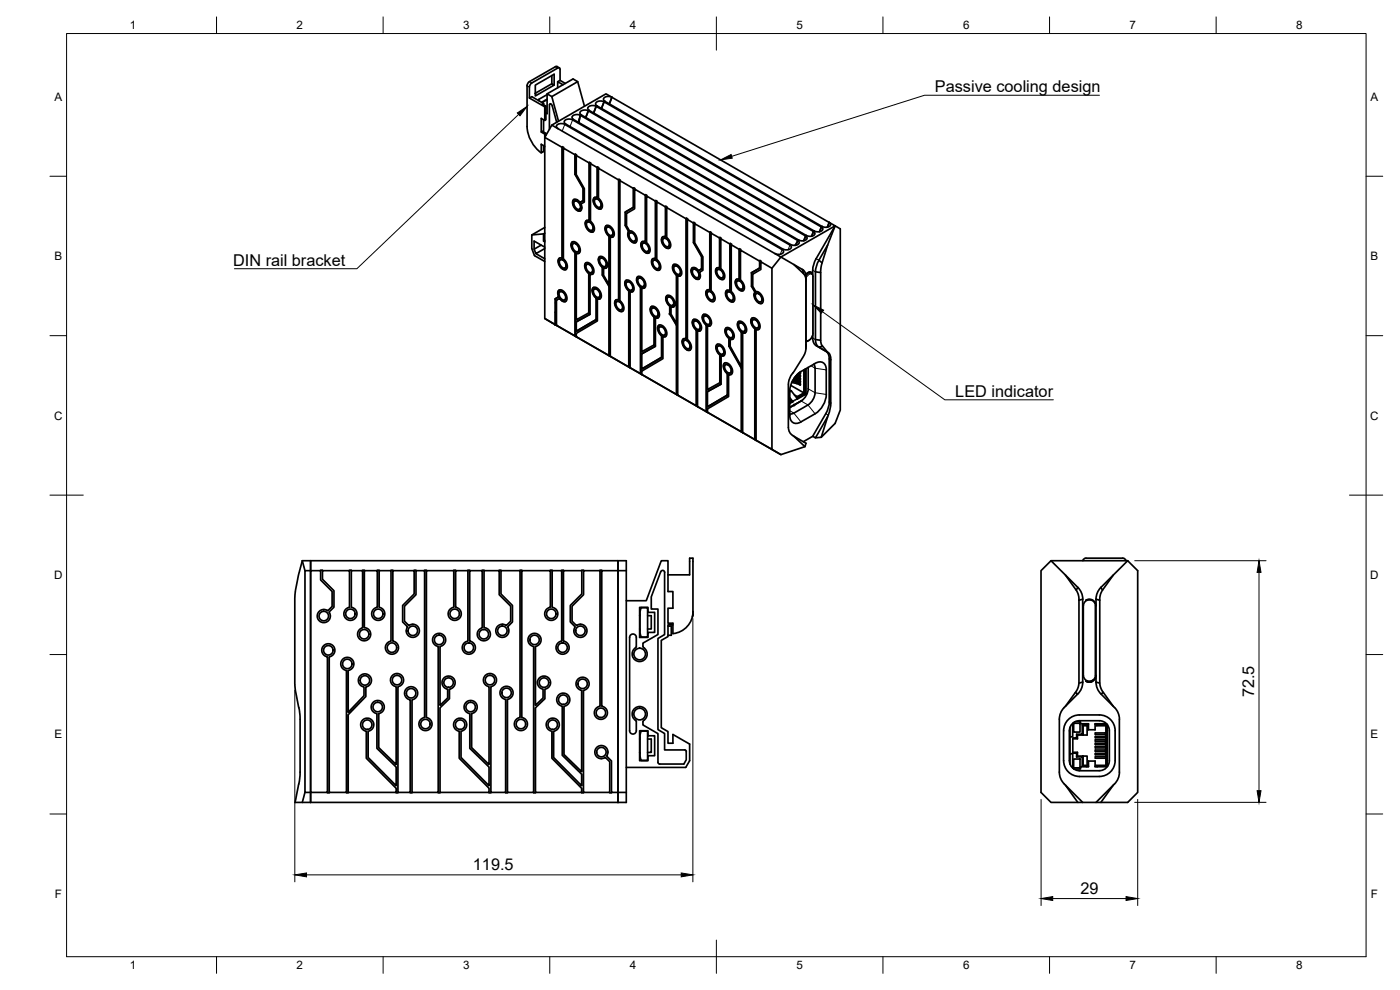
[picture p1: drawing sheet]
<svg xmlns="http://www.w3.org/2000/svg" width="420mm" height="297mm" viewBox="0 0 420 297" stroke-linecap="round" stroke-linejoin="round" font-family="sans-serif">
<defs><g id="words">
<g font-size="4.9">
<text x="280.6" y="27.6">Passive cooling design</text>
<text x="70" y="79.9">DIN rail bracket</text>
<text x="286.7" y="119.3">LED indicator</text>
<text x="376.4" y="209.3" transform="rotate(-90 376.4 209.3)">72.5</text>
<text x="141.9" y="261">119.5</text>
<text x="324.3" y="268.1">29</text>
</g>
<g font-size="3.5">
<text x="39" y="8.8">1</text>
<text x="89" y="8.8">2</text>
<text x="139" y="8.8">3</text>
<text x="189" y="8.8">4</text>
<text x="239" y="8.8">5</text>
<text x="289" y="8.8">6</text>
<text x="339" y="8.8">7</text>
<text x="389" y="8.8">8</text>
<text x="16.3" y="30.2">A</text>
<text x="411.3" y="30.2">A</text>
<text x="16.3" y="78">B</text>
<text x="411.3" y="78">B</text>
<text x="16.2" y="125.9">C</text>
<text x="411.2" y="125.9">C</text>
<text x="16.2" y="173.7">D</text>
<text x="411.2" y="173.7">D</text>
<text x="16.3" y="221.6">E</text>
<text x="411.3" y="221.6">E</text>
<text x="16.4" y="269.4">F</text>
<text x="411.4" y="269.4">F</text>
<text x="39" y="290.8">1</text>
<text x="89" y="290.8">2</text>
<text x="139" y="290.8">3</text>
<text x="189" y="290.8">4</text>
<text x="239" y="290.8">5</text>
<text x="289" y="290.8">6</text>
<text x="339" y="290.8">7</text>
<text x="389" y="290.8">8</text>
</g>
</g></defs>
<!-- layer: Visible -->
<g fill="none" stroke="#000" stroke-width=".51">
<path d="M158.9 24.5l-.5 .5-.2 .7v12.3a10.5 10.5 0 0 0 4.2 7.9M163.1 31l-.3 .2 1 .6-.3 .3-4.6-2.7 .7-.4 3.5 2v.4M163.1 35.9v3.7M163.5 32.1v4M163.8 31.8v4.1l-.3 .2-1.1-.6v4.1l.4-.2 1 .6-.3 .2M164.2 28.2l1.4 .8 7.8-4.5-1.4-.8-7.8 4.5v5.9l-.4-.2M164.2 29.7l-1.7 1M164.2 28.4l-2.5 1.4v.4M165.6 29l2 7.4M165.6 22.7v2.4M166.3 25.5v-3.2l-5.6 3.2v3.3l5.6-3.3-.7-.4-4.9 2.9M166.7 20l-7.8 4.5"/>
<path d="M166.7 20h.5l.7 .4M167.1 36.7l-1.4-5-.2-.4-.4-.2-.2 .3v7.4M167.4 38.6l-1.8-1.1-2.1 3.7v-1l-1.1-.6M167.4 24.5l.7-.4 1.6 .9M167.4 38.6l65.2 37.5M167.4 38.5l-.4-.4a1.64 1.64 0 0 1 2.5-.8l65.2 37.6 .4 .4a1.64 1.64 0 0 1-2.5 .8M168.1 20.8v3.3M168.1 20.8l-.2-.4h-.5l-8.1 4.7-.4 1v3.3M169 25.4l-1.6-.9v1.8M171.9 36l65.2 37.5 .4 .5a1.64 1.64 0 0 1-2.5 .7M171.9 36a1.64 1.64 0 0 0-2.6 .7l.4 .5 65.2 37.5M172.1 35.8l65.2 37.6a1.64 1.64 0 0 0 2.5-.8l-.4-.4"/>
<path d="M173.4 24.5l2 7.4M174.2 34.6l.3-.1 65.2 37.5-.3 .2M174.2 34.6l65.2 37.6M174.2 34.6a1.64 1.64 0 0 0-2.5 .7l.4 .5M174.2 34.6l-.4 2.2M176.6 33.3l65.2 37.5M176.6 33.3a1.64 1.64 0 0 0-2.6 .7l.5 .5M176.8 33.1l-.2 .2-.8 1.9 .8-1.9M176.8 33.1l-.2 .2M176.8 33.1l65.2 37.6M178.9 31.9l65.2 37.6M178.9 31.9a1.64 1.64 0 0 0-2.5 .7l.4 .5"/>
<path d="M179.2 31.8l-1 2.1 .7-2M179.2 31.8l-.3 .1M179.2 31.8l65.2 37.5M181.3 30.5a1.64 1.64 0 0 0-2.6 .8l.5 .5M181.3 30.6l65.2 37.5M181.5 30.4l-1 2.1 .8-1.9M181.5 30.4l-.2 .2M181.5 30.4l65.2 37.6M183.6 29.2l-1.7-1-16.3 9.3M183.6 29.2l-.7 2M183.6 29.2l65.3 37.5M183.6 29.2a1.64 1.64 0 0 0-2.5 .7l.4 .5"/>
<path d="M163.1 43.7v1.8l-.7 .4v-2.6l1.1 .6M163.8 40v.6M168.7 44.2l.1-.2 .4 .2-.1 .2M168.8 44l-.1 33.5M172.3 59.8l-.3 .5-.1 .6 .5 1.3 .8 .9 1 .1M172.6 46.4l.1-.2 .3 .3-.1 .2M172.6 52.3l2.5 4.2M172.7 46.2v6.1M175 56.5l.1 3.7M176.8 48.9l.1-.2 .4 .2-.1 .2M176.9 48.7l-.1 17.5M178.5 59.2l-.4 .8 .4 1.4 .9 1 1 .2"/>
<path d="M178.6 59.8l.7-.1 .7 .7 .4 .9-.2 .8-.6 .1-.8-.6-.4-1zM178.7 59.7h.7l.8 .7 .3 1.2-.4 .6M179.2 50.3l.1-.2 .4 .2-.1 .2M179.3 50.1l-.1 9.2M185.7 54l.1-.2 .4 .2-.2 .2M185.8 53.8l-.1 36.2M190.1 56.5l.1-.2 .4 .3-.1 .1M190.2 56.3v5.9M193.7 58.6l.1-.2 .4 .2-.1 .2M193.8 58.4l-.1 14.1M160.8 76.1l2.7 1.5M162.4 73.5l-2.1 1.3 .5 1.3 2.7-1.5"/>
<path d="M163.1 70.2v2.1M163.5 68.2l-3.9 2.3v4.1l.8 2.1 3.1 1.8M163.5 70l-.4 .2-3.5 .3M163.5 72.1l-.4 .2 .4 .2M163.5 74.2l-3.2-1.9v2.5M168 77.4l-.4 .5v.7l.4 1.2 1 .9 .9 .1M168 78l.7-.1 .7 .6 .5 1.1-.3 .8h-.6l-.8-.7-.3-.8zM168.2 77.9h.7l.8 .8 .3 1.1-.4 .6M171.8 72.6l-.3 .5v.8l.5 1.1 .7 .7M171.9 73.2l.7-.1 .8 .7 .4 .9-.3 .8h-.7l-.6-.6-.4-.9zM172 73.1l.7-.1 .8 .8 .4 1.2-.4 .5M172.4 60.5l.5-.2 .9 .7 .4 1-.2 .7-.7 .1-.7-.7-.4-1z"/>
<path d="M172.5 60.3h.8l.8 .8 .2 1.1-.4 .6M172.6 75.8l.1 25.1M173.8 76h-.8M173.9 60.6l.2 .2 .9-.6v-3.7l-2.4-4.2v-5.9l-3.5-2v33.3l.8 .9 .4 1.2-.3 .9-.8 .2-1.1-.8-.6-1.5 .1-.7 .3-.4h.8v-33.3l-5.2-3v54.4l3.1 1.8M173.9 60.6l-.8-.7-.8-.1-.4 .6 .1 1.1 .6 1.1 1 .7 .7-.1 .3-.8M174.4 61.4l-.1-.2 1.1-.6v-4l-2.5-4.2v-5.7l3.9 2.2v17.3l-.5-.1-.4 .2-.3 .9 .5 1.3 .9 1 .9 .1 .5-.8-.3-1.2-.9-1.2v-17.3l2 1.2v9h-.8l-.4 1 .6 1.5 .7 .7 .6 .2h.5l.4-.9-.4-1.4-.8-.9v-9l6.1 3.5v36h-.9l-.3 .4v.8l.6 1.5 1.2 .8 .7-.2 .2-1-.4-1.2-.8-.9v-36l4.1 2.3v5.7l-2.5 1.4v4.1l1.1 1.8-.3 1.1 .5 1.2 .9 .9 1 .1 .4-.7-.3-1.2-.8-1.2-1-.4M174.4 61.4l.2 .9M175 60.2l-.9 .6M175.9 78.8l-.3 .7 .1 .9 .5 1 .6 .6M176 79.4l.8-.1 .7 .7 .4 1-.3 .8-.8-.1-.6-.6-.3-1zM176.1 66.1l-.4 1.1 .5 1.3 .9 .9 .9 .1M176.1 79.3h.8l.7 .7 .4 1.2-.4 .6"/>
<path d="M176.2 66.7h.7l.8 .6 .3 1-.2 .8-.8-.1-.6-.6-.4-1zM176.3 66.6h.8l.8 .8 .2 1.1-.4 .6M180 77l-.3 .4v.8l.5 1.2 .7 .7M180.1 77.6l.7-.1 .8 .7 .3 .9-.2 .8h-.7l-.6-.5-.5-1.1zM180.2 77.5l.8-.1 .7 .8 .4 1.2-.4 .6M182 67.7l-.3 .4v.9l.4 1 .8 .8M182.1 68.3l.6-.2 .9 .8 .4 .9-.2 .8h-.8l-.6-.6-.5-1.1zM182.2 68.2h.9l.6 .6 .4 1.3-.4 .5M182.8 70.9v14.4M184 71.1h-.8M187.6 67.7l1.2 1.7M187.6 63.6l.1 4"/>
<path d="M188.7 69.5l-.2 1 .5 1.3 .9 .9 .9 .1M189 70l.6-.2 .8 .7 .4 1.1-.3 .7h-.7l-.7-.7-.3-.9zM189.1 69.3l-1.1-1.6v-3.6l2.5-1.5v-5.9l3.2 1.9v13.9h-1l-.4 1 .6 1.6 1.3 .9 .7-.2 .2-.9-.3-1.2-.7-.9v-14l2.6 1.6v17.2l-.9 .1-.3 1 .7 1.6 .8 .7 .7 .1 .5-.4 .1-.8-.4-1.1-.8-1v-17.2l2.6 1.5v8.9l-.9 .1-.3 1 .4 1.2 .9 1 .7 .3 .4-.2 .4-.8-.3-1.3-.9-1v-9l5.8 3.3v36l-.9 .1-.3 .9 .2 1 .6 .9 1.1 .6 .6-.1 .3-.9-.3-1.2-.9-1v-36l1.8 1v5.9l2.4 4.2v3.7l-.9 .5-.1-.1M189.1 69.9l.7-.1 .8 .8 .3 1.1-.4 .6M190.1 62.2l-2.4 1.4M192.8 72.5l-.4 .8 .4 1.3 .9 1.1 1.1 .2M192.8 73.1l.7-.2 .7 .6 .5 1-.2 .9h-.6l-.8-.6-.4-1zM193 73h.8l.7 .7 .3 1.1-.4 .6M196 77.6l-.3 .4-.1 .6 .5 1.3 1 1 .8 .1M196.1 78.1l.8 .1 .6 .6 .4 1-.2 .7h-.7l-.7-.7-.4-.9zM196.2 78.1h.8l.8 .8 .2 1.1-.4 .5M196.7 60.4l.1-.2 .4 .2-.1 .2"/>
<path d="M196.8 60.2l-.1 17.4M199 71l-.4 1 .4 1.3 .9 1 1 .1M199 71.7l.7-.2 .8 .7 .4 .9-.3 .9h-.5l-.7-.5-.5-1.1zM199.2 71.5l.8 .1 .7 .7 .3 1.1-.4 .6M199.7 62.1l.1-.2 .4 .2-.1 .2M199.8 61.9l-.1 9.1M202.3 79.3l-.3 .5v.9l.4 .9 .7 .9M202.4 79.9l.6-.1 .8 .7 .4 1.1-.3 .7-.7-.1-.7-.7-.3-.8zM202.5 79.8h.8l.8 .9 .2 .9-.4 .7M205.9 65.6l.1-.1 .4 .2-.1 .2M206 65.5l-.1 36.1M208.1 66.9l.1-.2 .4 .3-.1 .1"/>
<path d="M208.1 72.8l2.6 4.2M208.2 66.7v6M210.5 77l.2 3.6M213 69.7l.1-.1 .4 .2-.1 .2M213.1 69.6l-.1 17.4M215.9 71.4l.1-.2 .4 .2-.1 .2M216 71.2l-.1 9.2M219.1 73.2l.1-.2 .4 .2-.1 .2M219.2 73l-.1 14.2M221.8 74.8l.1-.2 .4 .3-.1 .1M221.9 74.6l-.1 9.2M228 78.3l-5.8-3.3v9l1 1.2 .2 1.3-.4 .7-1-.1-.9-.9-.5-1.3 .3-1 .9-.1v-9l-2.3-1.4v14l.8 1.3 .2 1-.4 .8h-.9l-1-.9-.5-1.5 .3-.9 .4-.2 .7 .2v-14l-2.8-1.6v9l.8 1 .4 1.1-.2 .9-.7 .3-1.3-1-.6-1.4 .4-1.1h.8v-9l-2.5-1.4v17.2l.9 1.2 .3 1.3-.5 .8-1-.3-1-1.1-.3-1.2 .4-.8 .8-.1v-17.3l-4.5-2.6v5.7l2.4 4.3v4l-1 .6 .2 1.5-.3 .5-.5 .1-.7-.3-.7-.7-.5-1.6 .2-.6 .4-.4 .7 .2 .8 .7"/>
<path d="M228 78.3v2.1l-2.5 1.4M228 78.3l.1-.1 .4 .2-.2 .2M228.1 78.2v2.2M232.6 76.1l1.8 1-2.7 3.4M238.2 79.4l2.7 1.5M239.4 72.2l-.8 1.4M241.8 70.8l.4 .5a1.64 1.64 0 0 1-2.5 .7M242 70.7l-.2 .1-.6 1.4 .6-1.4M242 70.7l-.2 .1M244.1 69.5l.5 .4a1.64 1.64 0 0 1-2.6 .8M244.4 69.3l-.3 .2-.5 1.4 .5-1.4M244.4 69.3l-.3 .2"/>
<path d="M245.8 78.1l.9 .8M245.8 78.1l-.8 1.7-.3 1.8M246.5 68.1l.4 .5a1.64 1.64 0 0 1-2.5 .7M246.7 68l-.2 .1-.5 1.4 .5-1.4M246.7 68l-.2 .1M248.4 73.5l-2.6 4.6M248.9 66.7l1.7 1.1-16.2 9.3 3.8 2.3 3 2.7 .7 1.6-.1 21.4-.7 1.9-3.9 6-.6 2.2M248.9 66.7l-.6 1.5M248.9 66.7l.4 .5a1.64 1.64 0 0 1-2.5 .8M250.6 67.8l1.6 .9v54.3l-1.6 4-4.1 4.2-1.8 .2-.8-.5-2.8 1.6M250.6 67.8l-5.7 9.8a9 9 0 0 0-1 4.7M250.6 67.8l-2.2 5.7-1.8 5.9-.3 2.1v21l.4 1.2 2.4 2.7 .2 1.5"/>
<path d="M163.5 95.6l70.9 40.8 7.2-2.4 .3-1-4.4-2.6-.7-1.2-.2-1M166.6 97.4l.4 .2M166.6 89.7l.1 7.8M167.7 89.1l-1 .5M167.9 87l-.4 .7 .3 1.3M167.9 89.5l1.1 .9h.8M167.9 87.6l.6-.1 .9 .7 .4 1-.3 .7-.6 .1-.7-.6-.4-1.1zM168 89.7l-.1-.2-.9 .6v7.5l5.6 3.2v-25l-.9-1.1-.3-1.1 .3-1 .8-.1 1.2 1.1 .5 1.4-.4 1h-.8v20l3.7-2.1v-11.9l-1.1-1.4-.1-1 .2-.6 .6-.3 .8 .4 .7 .8 .4 1.3-.3 1-.8 .1v12l-4.1 2.3v2.8l5.9-3.5v-6.4l-1-1.5-.2-1 .2-.6 .7-.2 .8 .4 .8 1 .3 1.2-.4 .8-.8 .1v6.6l-6.3 3.7v1l9.8 5.7v-20.8l-2-3.4v-2.3l-.9-1.1-.3-1.3 .3-.8h.8l.8 .6 .6 .9 .2 1.3-.3 .6h-.9v2.2l1.7 2.7v-14.4l-1-1.3-.2-1.2 .4-.7 1 .1 .9 .9 .4 1.2-.3 1.1-.8 .1v35.8l5.5 3.2v-22.8l-.8-.9-.4-1.2 .2-.9 .9-.3 1.1 1 .6 1.4-.3 1-.9 .1v22.8l3.1 1.8v-25.9l-.8-.9-.4-1.2 .3-1 .4-.2 .5 .1 1.1 .9 .5 1.3-.1 .8-.3 .4h-.8v19.1l3.7-2v-8.3l-1-1.5-.2-.8 .3-.8 .6-.2 1 .5 .7 1 .2 .9-.3 1-.9 .1v8.5l-4.1 2.3v4.5l5.9-3.5v-6.4l-1-1.4-.1-1.1 .1-.5 .7-.3 .8 .4 .7 .7 .4 1.3-.3 1-.9 .1v6.6l-6.3 3.7v1.1l10.4 5.9v-20.7l-2-3.4M168.1 89.7l.7 .7M168.1 87.5h.7l.8 .8 .3 1.1-.4 .6M168.8 90.3l.4 .2 .6-.1 .3-.5v-.7l-.7-1.6-.8-.6h-.6l-.6 .6 .3 1.5-1.1 .6v7.7M176.7 82v11.9"/>
<path d="M177.1 94.3l-4.1 2.3M177.9 82.2l-.8 .1M178.2 86.2l-.4 .6v.7l.6 1.2 .6 .7M178.2 86.8l.7-.1 .9 .8 .3 .9-.2 .7-.6 .1-.8-.6-.4-1zM178.4 86.7h.6l.9 .7 .3 1.3-.4 .5M178.9 95.9l-5.9 3.5M178.9 89.5l.1 6.3M180.1 89.6l-.8 .1M180.8 82.5l2.1 3.4M180.8 80.2l.1 2.3M182 80.4h-.9M182.8 85.9l.1 20.9"/>
<path d="M184.9 90l-.3 .5v.6l.4 1.2 1 1 .9 .1M185 90.6l.8-.1 .7 .6 .4 1-.3 .8h-.8l-.6-.7-.4-.9zM185.1 90.5l.8-.1 .8 .8 .3 1.1-.4 .6M188 84.1l-.4 .5 .1 .9 .5 1 .6 .7M188.1 84.7l.6-.2 .8 .8 .4 1-.2 .6-.6 .2-.8-.6-.4-1.1zM188.2 84.6l.7-.1 .8 .8 .3 1.1-.4 .6M188.7 87.3l.1 22.9M189.9 87.5h-.8M191.5 83l-.3 .4v.9l.3 .9 .8 .9M191.6 83.6l.6-.2 .9 .8 .3 1-.2 .7-.6 .1-.7-.6-.5-1.1zM191.7 83.5l.7-.1 .8 .7 .3 1.2-.4 .6M192.2 86.2l.1 26"/>
<path d="M193.4 86.4h-.8M195.6 91.9l-.3 .5v.9l.4 .9 .7 .9M195.7 92.5l.7-.1 .8 .8 .3 1-.3 .7-.7-.1-.7-.7-.3-.8zM195.8 92.4h.8l.8 .9 .2 .9-.4 .7M196.3 95.2v8.3M197.5 95.3l-.8 .1M197.8 97.5l-.3 .5v.9l.4 .9 .7 .9M197.9 98.2l.6-.2 .9 .7 .3 1-.2 .8h-.7l-.7-.6-.4-1.1zM198 98.1h.9l.6 .6 .4 1.2-.4 .6M200.3 88.7l-.4 .5 .1 .9 .4 1 .7 .7M200.4 89.2l.6-.1 .8 .6 .4 1.1-.2 .7-.7 .1-.8-.7-.3-.9zM200.5 89.1h.8l.7 .8 .3 1.1-.4 .6"/>
<path d="M201 94.2l2 3.4M201 91.9l.1 2.3M202.2 92l-.8 .1M203 82.5v14.5M203.1 97.5v20.9M204.2 82.7h-.8M207.9 80.3l-.4 .8 .4 1.4 1 1.1 .9 .1M207.9 81l.5-.3 .9 .6 .5 1.1-.3 .9-.7-.1-.5-.4-.5-.9zM208.1 80.8h.8l.7 .8 .3 1.1-.4 .6M208.2 95.8l-.3 .6v.8l.4 1 .8 .8M208.3 96.4h.8l.8 .7 .2 .9-.2 .8-.8-.1-.7-.7-.2-.8zM208.4 96.3h.9l.7 .9 .2 1-.4 .6"/>
<path d="M209 99l.1 22.8M210.2 99.2l-.9 .1M210.5 80.7l-.9 .5M211.2 94.3l-.3 .5v.9l.4 1 .7 .8M211.3 94.9l.6-.1 .9 .8 .3 1-.2 .6h-.8l-.6-.6-.4-.9zM211.4 94.8l.7-.1 .9 .9 .3 1-.4 .7M211.9 97.5l.1 26.1M212.3 87l-.4 .8 .5 1.6 1 .9 .8 .1M212.4 87.6l.6-.1 .8 .6 .4 1.1-.3 .7h-.7l-.7-.7-.3-.9zM212.5 87.5h.8l.8 .9 .2 .9-.4 .6M213.2 97.7l-.9 .1M215.2 80.4l-.4 .7 .4 1.4 1 1.1 1 .2"/>
<path d="M215.3 81l.6-.2 .9 .8 .3 .9-.2 .8-.6 .1-.7-.7-.5-1.1zM215.4 80.9l.7-.1 .8 .8 .3 1.2-.4 .5M218 98.3l-.3 .5v.9l.5 1.1 .7 .7M218.1 98.9l.7-.1 .8 .7 .4 1.1-.3 .7-.8-.1-.6-.7-.3-.8zM218.2 87.1l-.4 .8 .4 1.3 .9 1.1 1.1 .2M218.2 87.7l.7-.1 .7 .5 .5 1.1-.2 .8-.6 .1-.7-.6-.5-1zM218.2 98.8l.6-.1 .9 .7 .4 1.1-.4 .8M218.4 87.6h.8l.8 .9 .2 1-.4 .6M221.1 83.8l-.4 1 .5 1.3 .9 .9 1 .2M221.2 84.3l.6-.1 .8 .7 .4 1-.2 .8h-.7l-.7-.7-.4-1zM221.3 84.3h.8l.8 .8 .2 1-.4 .6M221.8 96.4l-.4 .5v.8l.4 1 .8 .9"/>
<path d="M221.8 97.1l.6-.2 .9 .7 .4 1-.2 .7-.7 .1-.7-.7-.4-1zM222 96.9h.7l.7 .7 .4 1.2-.4 .6M222.5 99.7v10.2M223.7 99.8l-.8 .1M225.5 81.9v4l1.1 1.8a2.33 2.33 0 0 0 .3 2.5l.8 .7 .6 .2 .5-.2 .2-.5v-.6l-.4-1.1-.9-1M225.5 85.9l1.2 1.7M225.5 81.8l.1 4M225.5 81.8v.1M225.8 95.4l-.4 .6 .1 .7 .3 1 .8 .9M225.8 96l.7-.1 .7 .5 .5 1.1-.2 .8-.5 .1-.8-.6-.4-.8zM226 95.9h.8l.8 .9 .2 1-.4 .6M226.5 98.6l.1 33.3"/>
<path d="M226.6 87.7h.1M226.6 87.7l-.2 .9 .4 1.3 1 1 .9 .1M226.9 88.1h.7l.7 .7 .4 1-.3 .7h-.7l-.7-.7-.3-1zM227 88.1l.7-.1 .8 .9 .3 1-.4 .6M227.7 87.7l-.9-.2-.9-1.6v-3.6l2.4-1.5v-2.2l3.4 1.9v54.3l-4.8-2.7v-33.2l.9-.1 .3-.8-.1-.8-.5-.9-.6-.7-.7-.3-.6 .2-.3 .8 .4 1.3 .8 1v33.3l-3.6-2.1v-29.9h.7l.4-.5 .1-.7-.5-1.2-.6-.8-.7-.3-.6 .1-.4 .6 .3 1.4 .9 1.2v10.2l-3.4-6v-2.1h.7l.4-.3 .1-.8-.1-.8-.6-.9-.8-.6-.8-.1-.4 .7 .2 1.4 1 1.1v2.4l3.7 6.6v19.1l-10.2-5.9v-1l6.4-3.7v-6.7h.8l.4-1-.3-1-.7-1-.9-.5-.7 .2-.2 .8 .1 .8 1.1 1.5v6.5l-6 3.5v-4.6l4.1-2.2v-8.6l.9-.1 .3-1-.4-1.2-.7-.8-.8-.4-.7 .3-.2 .6 .2 1.1 1 1.3v8.3l-3.7 2.1v-19.1l.9-.1 .3-.9-.5-1.5-1-.9h-.9l-.4 .8 .4 1.4 .8 .9v26l-2.6-1.5v-22.7l.9-.1 .3-.9-.6-1.6-1.2-.9-.7 .2-.2 .8 .3 1.3 .9 .9v22.8l-5.6-3.2v-35.9h.9l.3-1-.7-1.7-1.2-.7-.7 .2-.2 1 .3 1 .9 1v14.5l-1.6-2.8v-2.1l.6 .1 .4-.4 .2-.5-.1-.9-1-1.4-1.1-.4-.5 .3-.1 .9 .4 1.2 .8 .9v2.3M227.8 98.8l-.9 .1M228 80.4l-2.4 1.4M240.9 80.9l.2 1.2M240.9 80.9l.8 1.1 .2 1.2v21.5M241.9 83.6v.5M242.9 81.7l.8 .4 .3 .6v17.6l-.7 1.4-.9 .6h-.5M243.4 81.7l-.9 .1-.7 .6"/>
<path d="M244.7 81.6v20.3M244.7 81.6l1.6 .2M172.6 100.8l.4 .2M182.8 106.7l.4 .2M188.7 110.1l.4 .2M192.2 112.1l.4 .3M196.7 103.9l-4.1 2.3M198.5 107.2l-5.9 3.5M198.5 100.8l.1 6.4M199.8 101h-.9M203 118.3l.4 .3M205.2 101.6l-.4 .8 .4 1.4 1 1.1 .9 .1"/>
<path d="M205.2 102.3l.5-.2 .9 .5 .5 1.1-.3 .9-.7-.1-.6-.5-.4-1zM205.4 102.1h.7l.8 .7 .3 1.2-.4 .6M215.3 103.3l-.3 .4v.9l.4 1.1 .7 .7M215.4 103.9l.6-.2 .9 .8 .3 .9-.2 .8h-.7l-.7-.6-.4-1zM215.5 103.8l.7-.1 .8 .8 .3 1.2-.4 .5M216 106.5v8.3M216.4 115.3l-4.1 2.2M217.3 106.7h-.9M217.5 108.9l-.3 .6v.8l.5 1 .7 .8M217.6 109.5l.6-.1 .7 .5 .6 1.1-.3 .8-.5 .1-.7-.5-.5-.9zM217.8 109.4l.6-.1 .9 .9 .3 1.2-.4 .5M218.3 118.6l-6 3.5"/>
<path d="M218.3 112.1l.1 6.4M218.8 103.9l3.8 6.6M218.8 101.5l.1 2.3M219.5 112.3h-.8M220 101.7l-.9 .1M222.5 110.5l.1 19.1M236.6 115.3v12.9M237 119.3l.9 1.2M237 117.1l.5 .2 1.7 2.3M237 119.5l.9 1.1M237 120l.3 .1M237.6 114.8l1.5 .3"/>
<path d="M237.8 114.4l1.2 .3M237.9 114.2l1.1 .3 1.2 .7v.3M238 114l1.1 .2M238.2 113.7l2 .6M238.3 113.5l1.9 .8v.4M238.5 113.3l.5 .1M238.7 113l1.5 .5M238.8 112.8l1.4 .7v.3M239 114.7h.1M239 113.9h.1M239 113l.1 .1M239 113.4h.1"/>
<path d="M239.1 115.1l1.1 .4M239.1 114.2l1.1 .5M239.1 113.4l1.1 .5M239.1 114.7l1 .4M239.1 112.6l1.1 .4M239.3 112.3l.9 .4M239.4 112.2l.8 .5v.3M239.6 119.2l-.3-.2v.3M239.7 112l.4 .1M240 111.7l.2 .1M240 111.7l.2 .5M240.1 115.1l.1 .1"/>
<path d="M240.1 112.1l.1 .1M241.3 111v6.9l-4-2.3M241.6 110.8v7.3l-2 1.2M241.6 118.1l-.3-.2-2 1.1-.9-.5M241.7 118.3l-2.4 1.4v-.1M241.7 110.7v7.2M241.7 117.9l-.2 .4-1.9 1h-.3l.2 .2-.2 .1M241.9 110.6v7.4l-.2 .3M241.9 103.5v.5M242 102.3h-.1M242.5 110.2v6.5M242.6 116.6l-.3 1.2-.5 1.2-1.4 1.3"/>
<path d="M243.9 100.6l.2 2 .5 .8 3.2 2 .9 1.1 .2 14.1-.2 1.1-.6 1.8-4.2 7.4M244.2 109.3l.4 1.2v7.3M244.6 117.8l-.5 1.8-1.1 1.5-4.7 2.9M244.6 109.1l-4.2 2.4a7.4 7.4 0 0 0-3.4 5.8v7.4a2.05 2.05 0 0 0 1 2.1 2.05 2.05 0 0 0 2.4-.2l4.2-2.5M244.6 109a2.05 2.05 0 0 1 2.4-.2 2.05 2.05 0 0 1 1 2.2v7.3a7.3 7.3 0 0 1-3.4 5.8M244.7 101.9l1.6 .2M244.7 101.9l.2 1.1 .9 1.2M246.8 103.9l-1 .3 2.6 1.5M249.3 107.9v13M209 121.8l.3 .2M211.9 123.5l.4 .2M222.5 129.6l.4 .2"/>
<path d="M226.5 131.9l.4 .2M231.7 134.8l2.7 1.6M237 120.7l.3-.1-.3 .2M237.3 120.1v.5M237.3 120.1l-.3 .2M237.7 120.4l-.4 .1M237.9 120.6l-.9 .5M238.2 130.9l3.4 3.1M238.3 123.9l-1.3 .3M240.6 120.2l-3.6 2.1 3.4-2M248.4 125l-3.7 6.4M249.3 120.9l-.3 2.4-2.5 7.9"/>
<path d="M90.7 168.2h97.3v72.6h-94.8M90.7 168.2a45.3 45.3 0 0 0-2 9l-.2 2.1v25.9l.1 1.9 1.3 6.2 .2 2.5M90.7 168.2l.8 3M93.2 168.2v72.6v-3h-1.7v-66.6h1.7zM96.2 171.2h.6M104.9 171.2h.5M108.8 171.2h.5M113.2 171.2h.6M117.3 171.2h.6M124.3 171.2h.5M127.4 171.2h.6M136.2 171.2h.5"/>
<path d="M140.4 171.2h.6M144.7 171.2h.6M149.8 171.2h.5M156.1 171.2h.5M165.2 171.2h.5M168.6 171.2h.5M174.6 171.2h.5M180.1 171.2h.5M188 171.2h-2.5v-3v72.6v-3h2.5M199.5 171.8v18.6l-2 1.2v27.3l2 1.2v4.9h6M199.5 171.7a.61 .61 0 0 0-.5-.6 .61 .61 0 0 0-.7 .4l-2.8 7.6v3.6h2v7.7l-4.5 2.6v.9a3.7 3.7 0 0 1 1.1 3 2.3 2.3 0 0 1-3.7 1 2.3 2.3 0 0 1 .5-3.8l.1-2.9a1.01 1.01 0 0 0-1-1 1.01 1.01 0 0 0-1 1v28.1a1.01 1.01 0 0 0 1 .9 1.01 1.01 0 0 0 1-1v-2.7l-.3-.4M200.5 172.5v-4.3h-2l-4.5 12h-6"/>
<path d="M200.5 172.5h6.5v-5h1v17l-.2 .6M200.5 172.5v5h1.5v5h-1.5v4.5h1.5v3.1a6.7 6.7 0 0 0 6-6.6M312.4 171.2l3-3h23l3 3v66.6l-3 3h-23l-3-3zM315.4 168.2a39.7 39.7 0 0 1 7.7 9l.5 1.2 .2 1.7M319.7 172.5l3.8 3.8-.5 .8M323.5 176.2l1 1.4 .5 2.2M324.9 179.8v24.9M324.9 179.8l-1.1 .3M325 168.2l.3-.5 .6-.2h11l.7 .2 .3 .5M327.3 180l-1.4 .1a2 2 0 0 1 3.1 1.7M328.9 179.8v24.9M328.9 179.8l1.2 .3"/>
<path d="M330.4 176.3l.5 .8M330.4 176.2l-1 1.4-.5 2.2M334.1 172.5l-3.7 3.8M338.4 168.2a39.7 39.7 0 0 0-7.6 9l-.7 2.3v25.5l.7 2.3 3.3 4.6a5 5 0 0 1 1.9 3.9M97.2 182.9l-1.1 .3-.7 .9-.2 1.1 .6 1.1 1 .5 1.1-.1 .8-.6 .4-1.3M97.2 182.9l1.2 .4 1.3-1.3v-4.5l-3.5-3.5v-2.8h-3v66.6h5.1v-40.7l-1.3-.8-.4-1.3 .5-1.2 1.2-.6 1.4 .3 .6 .7 .2 .7-.1 .8-.4 .7-1.2 .7v40.7h5.2v-36.6l-.8-.3-.6-.6-.3-1.3 .6-1.3 1.1-.5 .9 .1 .6 .4 .7 1.3-.4 1.3-.5 .6-.8 .3v12.5l4.7-5v-2.6l-1-.4-.6-1.2v-.8l.3-.7 .9-.7h1.4l.8 .5 .5 1.3-.4 1.2-.6 .5-.7 .3v2.9l-5.3 5.4v23.4h14.4v-1.3l-9-9v-8.1l-1.2-.7-.3-.5-.2-1 .5-1 1-.7 1.2 .1 .9 .7 .4 1.1-.2 .9-.6 .7-.9 .4v7.9l8.4 8.4v-5.5l-5.8-5.7v-10.4l-1.3-.7-.4-1.5 .5-1.1 1.2-.6 1.3 .2 .8 1.1 .1 .6-.2 1-.7 .7-.7 .3v10.2l5.2 5.1v-23.4l-1.3-.7-.4-1.2 .6-1.4 1.3-.6 1.3 .4 .7 1.4-.4 1.4-1.3 .7v31.8h3.7v-27.8l-1.3-.8-.4-1.4 .6-1.2 1.2-.6 1.4 .4 .5 .7 .2 .8-.4 1.3-1.2 .8v27.8h7.8v-43.9l-1.3-.7-.4-1 .5-1.5 1.1-.6h.8l.8 .3 .5 .7 .3 .8-.5 1.3-1.2 .8v17.6l2.2-2.2v-2.6l-1-.5-.6-1.1v-.7l.3-.8 .9-.7 1.3-.1 1 .7 .4 1-.1 .9-.4 .6-1.2 .7v2.8l-2.8 2.8v25.4h14.7v-1.3l-9-9v-8.1l-1.3-.7-.4-1.4 .5-1.1 1-.7 1.2 .1 1 .8 .3 .9-.2 .9-.6 .8-.9 .4v7.9l8.4 8.4v-5.5l-5.8-5.7v-10.4l-1.3-.7-.4-1.4 .5-1.2 1.1-.6 1.4 .2 .8 1 .1 .9-.2 .8-.7 .7-.8 .3v10.2l5.3 5.1v-23.4l-1.3-.7-.4-1.4 .6-1.3 1.2-.5 .7 .1 .8 .5 .6 1.2-.4 1.4-1.3 .7v31.8h4.4v-28l-1.2-.6-.3-.7-.1-.8 .6-1.3 1.2-.5 .9 .2 .6 .4 .6 1.3-.4 1.3-1.3 .7v28h7.8v-43.9l-1.1-.5-.5-1.2 .3-1.4 1.2-.7h.8l.7 .3 .7 .7 .2 .8-.4 1.3-1.3 .8v17.6l2.3-2.2v-2.6l-1.1-.5-.6-1.1v-.7l.3-.8 .9-.7 1.4-.1 .9 .7 .4 1-.1 .9-.3 .6-1.3 .7v2.8l-2.8 2.8v25.4h13.9v-1.3l-9-9v-8.1l-1.2-.7-.5-1.3 .4-1.1 1.1-.8 1.3 .1 .9 .8 .3 .8-.2 1-.6 .8-.9 .4v7.9l8.4 8.4v-3.4l-5.9-5.7v-14.7l-1.2-.7-.4-1.3 .5-1.3 1.2-.6 1.3 .2 .8 1.1 .1 .9-.3 .8-.6 .6-.8 .3v14.5l5.3 5.1v-24.4l-1.2-.6-.5-1.2 .2-1.1 1.1-.9 .8-.1 .9 .3 .5 .5 .4 1-.1 .7-.4 .7-1.2 .7v30.7h7.9v-9.3l-1.3-1.3-.2 .1a1.97 1.97 0 0 1-2.8-.7 1.97 1.97 0 0 1 .9-2.7l1.1-.2 .8 .3 .6 .6 .4 1.1M98.8 183.8l-.1-.2 1.5-1.4v-5l-3.4-3.4v-2.6h8.1v11l-1.2 .7-.5 1.3 .5 1.3 .8 .5 .7 .1 1.2-.4 .7-1.3-.3-1.4-1.4-.8v-11h3.4v17.2l-1.1 .7-.4 1.4 .4 1 .8 .6 .9 .2 1-.4 .6-.7 .3-1-.6-1.3-1.4-.6v-17.1h3.9v11l-1.2 .7-.3 .5-.2 1 .7 1.2 1.3 .5 .7-.1 .8-.5 .5-1.3-.5-1.4-1.2-.6v-11h3.5v21.2l-1.2 .7-.4 1.3 .2 .8 .7 .8 .8 .3 1-.2 .9-.8 .3-1.2-.5-1.1-1.2-.6v-21.2h6.4v7l-3.5 3.5v4.9l1.5 1.5a1.97 1.97 0 0 0 .7 2.9 1.97 1.97 0 0 0 2.8-1.1l-.1-1.4-.7-.9a1.96 1.96 0 0 0-2.3 .1l-1.3-1.3v-4.5l3.4-3.5v-7.2h2.6v44.1l-.8 .3-.5 .5-.4 1.4 .7 1.2 .5 .4 .9 .1 .7-.1 .6-.5 .6-1.4-.6-1.4-1.1-.5v-44.1h8.2v11l-1.3 .8-.4 1.3 .6 1.3 1.4 .5 1.3-.5 .6-1.2-.1-.9-.3-.6-1.3-.7v-11h3.7v21.2l-1.1 .6-.6 1.1 .2 1 .6 .8 1 .4 1-.2 .8-.7 .4-1-.5-1.3-1.2-.7v-21.2h3.7v17.2l-.8 .4-.6 .8-.1 .9 .3 .8 .8 .8 1.4 .1 1-.6 .5-1.2-.5-1.3-.8-.6-.6-.2v-17.1h4.5v7.2l3.5 3.5v4.5l-1.3 1.3-.2-.1a1.96 1.96 0 0 0-2.8 .9 1.96 1.96 0 0 0 1.3 2.7l1.1-.1 .9-.6 .4-1.2-.4-1.2 1.5-1.5v-4.9l-3.5-3.5v-7h5.8v44.1l-.8 .2-.6 .6-.3 1.3 .7 1.4 1.3 .4 1.2-.4 .7-1.4-.4-1.3-.6-.6-.7-.2v-44.1h8.6v11l-1.3 .8-.4 1.3 .5 1.3 1.4 .5 1.4-.5 .6-1.2-.1-.9-.4-.6-1.2-.7v-11h2.9v21.2l-.8 .2-.6 .6-.3 1.3 .5 1.2 1.2 .6 1.5-.5 .7-1.3-.4-1.3-.6-.6-.7-.2v-21.2h5.5v7l-3.4 3.5v4.9l1.4 1.5-.4 1.2M98.8 183.8l.3 1M172.2 189.3l.3 1 .7 .7 .8 .2 1-.1 .8-.7 .3-.9-.1-.9-.6-.9a1.95 1.95 0 0 0-2.4 0l-1.3-1.3v-4.5l3.4-3.5v-7.2h5v40.7l-1.4 .8-.3 1.4 .2 .8 .6 .6 .7 .3h.9l1.2-.8 .3-1.1-.5-1.3-1.2-.7v-40.7h4.9v66.6h-2v-9.5l-1.4-1.4 .4-1.3M192 182.2h2.5v1.5h2v6h-2v1.5h-2.5zM192 188.7h.1M192 184.7h.1"/>
<path d="M192.6 182.3h1.8v8.8h-1.8M192.6 182.3l-.4 .8-.1 1.2v5.5l.2 .9 .3 .4M194.4 184.7h1.1v4h-1.1M200.5 187.9h1v2.7h-1M202 187.5h-1.5v3.5l-2 1.1v26.2l2 1.2v3.5h1.5v-2.6l5 2.9v4.9l-1.2 2.1h-17.8M323.8 180.1v25.1l-.7 2.1-3.4 4.6a5.1 5.1 0 0 0-1.8 3.9M325.1 181.8v20.8M325.1 181.8a1.81 1.81 0 0 1 1.9-1.9 1.81 1.81 0 0 1 1.8 1.9M328.7 181.8v20.8M90.1 215.8l-.1 17.2-1.4 7.8h4.6M190.7 216.1a2.25 2.25 0 0 1-.4-3.3 2.25 2.25 0 0 1 3.4 0 2.25 2.25 0 0 1-.5 3.3M192 219.3h2.5v1.5h2v5.9h-2v1.5h-2.5z"/>
<path d="M192.6 219.4h1.8v8.7h-1.8M192.6 219.3l-.4 .9-.1 1.1v5.5l.2 1 .3 .3M193.2 216.1l-.2 .4v1l4.5 2.6v8.6l.2 .5h7.5l.8-1.2v-2.5l-.5-.5M317.9 215.8v15.9a5.2 5.2 0 0 0 1.8 3.9l5.2 5.2M319.2 219.3v8.9M319.2 219.2a4.7 4.7 0 0 1 4.7-4.7h6a4.7 4.7 0 0 1 4.8 4.7v9a4.7 4.7 0 0 1-4.8 4.8h-6a4.8 4.8 0 0 1-4.7-4.8M320.9 219.3v8.9M321 219.2a2.99 2.99 0 0 1 2.9-3h6a2.99 2.99 0 0 1 3 3v9a2.99 2.99 0 0 1-3 3l-6 .1a3 3 0 0 1-2.9-3.1M321.9 217v4.1h-.8v-2.9M322.2 217h1.9v2.7h-1.9zM322.6 216.5h1.7v.7h2.4v1.8h2v-1.8h3.3M322.7 207.8l.8 .4-3.8 3.7"/>
<path d="M324.8 217.5l.3 .2h1.2v2.8h-2.9l-.3-.2M324.9 204.7l-1.1 .3M325 204.7l-.5 2.1-1 1.4M325.1 217.7v2.8l-.3-.2M325.1 202.6a1.81 1.81 0 0 0 1.9 1.8 1.81 1.81 0 0 0 1.8-1.8M326.1 217.2v.3h-1.3v2.8h-1.7v1.1h-1.1v4.6h1.1v1.1M326.2 204.5h.1M326.3 217.2v.5l-.2-.2M327.2 204.5h.5M327.6 204.6h-1.2M328.9 204.7l.5 2.1 1 1.4M328.9 204.7l1.2 .3"/>
<path d="M329 202.7a2 2 0 0 1-3.1 1.7 1.9 1.9 0 0 0 2.2-.4M329.1 217.2v.5l.3-.2M329.1 217.7h2.8M329.4 217.2v.3h2.7v12.4l-2.7 .1M331.1 207.8l-.7 .4 3.7 3.7M331.9 219.9h-3.2v.4h3.2M332.1 217.1h.1M332.1 217.5l-.2 .2v11.9M332.3 217.4h.1M332.3 217.4l-.1 12.6h-3.5v-1.6h-2v1.6h-2.4v.7h-2M335.9 215.8v15.9M91.5 237.8l-.8 3"/>
<path d="M98.3 237.8h.5M104 237.8h.5M118.9 237.8h.5M123.1 237.8h.6M131.5 237.8h.6M146.8 237.8h.5M151.7 237.8h.6M160.1 237.8h.6M174.6 237.8h.5M183 237.8h.5M192 225.7h.1M192 221.7h.1"/>
<path d="M194.4 221.7h1.1v4h-1.1M319.7 235.6l3.8 5.2M321.1 229.3v-3.2h.8v4.4M321.1 221.1v5M322 225.7h1.4l-.3 .3M322 221.7h1.4M322.2 227.7h1.9v2.7h-1.9zM323.1 227.1h1.7v2.8l1.3 .1M323.4 225.7v1.2l-.3 .2M323.4 226.9h1.7l-.3 .2M323.4 220.5v1.2l-.3-.3M325.1 229.6h1.2v-2.7h-1.2v2.7l-.3 .3"/>
<path d="M326.1 229.9l.2-.3v.4M329.1 229.6h2.8l.2 .3M329.4 229.9l-.3-.3v.4M331.9 227.1h-3.2v.4h3.2M331.9 226h-3.2v.5h3.2M331.9 225h-3.2v.4h3.2M331.9 224h-3.2v.4h3.2M331.9 223h-3.2v.4h3.2M331.9 222h-3.2v.4h3.2M331.9 220.9h-3.2v.5h3.2M334.1 235.6l-5.2 5.2M336 231.7a5.1 5.1 0 0 1-1.9 3.9l-3.7 5.2"/>
<circle cx="97.2" cy="184.8" r="1.42"/>
<circle cx="98.5" cy="195.1" r="1.42"/>
<circle cx="104.2" cy="199.2" r="1.42"/>
<circle cx="105.2" cy="184.2" r="1.42"/>
<circle cx="109.3" cy="190.3" r="1.42"/>
<circle cx="113.5" cy="184.2" r="1.42"/>
<circle cx="117.6" cy="194.3" r="1.42"/>
<circle cx="123.9" cy="189.3" r="1.42"/>
<circle cx="131.8" cy="192" r="1.42"/>
<circle cx="136.5" cy="184.2" r="1.42"/>
<circle cx="140.7" cy="194.3" r="1.42"/>
<circle cx="145.2" cy="190.3" r="1.42"/>
<circle cx="150.8" cy="189.3" r="1.42"/>
<circle cx="160.4" cy="192" r="1.42"/>
<circle cx="165.4" cy="184.2" r="1.42"/>
<circle cx="168.8" cy="194.3" r="1.42"/>
<circle cx="174.2" cy="189.3" r="1.42"/>
<circle cx="192" cy="196.2" r="1.75"/>
<circle cx="109.5" cy="204.2" r="1.41"/>
<circle cx="110.2" cy="217.5" r="1.42"/>
<circle cx="113.4" cy="212.1" r="1.42"/>
<circle cx="119.1" cy="204.1" r="1.42"/>
<circle cx="123.4" cy="208" r="1.42"/>
<circle cx="127.7" cy="217.2" r="1.42"/>
<circle cx="134.6" cy="204.8" r="1.42"/>
<circle cx="138.1" cy="217.5" r="1.42"/>
<circle cx="141.2" cy="212.1" r="1.42"/>
<circle cx="147" cy="204.1" r="1.42"/>
<circle cx="152" cy="207.9" r="1.42"/>
<circle cx="156.3" cy="217.2" r="1.42"/>
<circle cx="163.3" cy="204.8" r="1.42"/>
<circle cx="165.9" cy="217.4" r="1.42"/>
<circle cx="169" cy="209.9" r="1.42"/>
<circle cx="174.8" cy="205.2" r="1.42"/>
<circle cx="180.3" cy="213.9" r="1.42"/>
<circle cx="192" cy="214.2" r="1.75"/>
<circle cx="180.5" cy="225.7" r="1.42"/>
</g>
<!-- layer: Visible Narrow -->
<g fill="none" stroke="#000" stroke-width=".3">
<path d="M158.2 25.7l.7 .4M158.9 24.5l.7 .4M164.2 30l-1.4 .8M165.3 31.2l-.4 .3M166.7 20l.7 .4M169.5 37.3l-.8 2M171.9 36l-.8 2M174.2 34.6l-.8 2M179.5 59.7l-.1 .1M167.6 78.3l-.1 .1M169 77.9l-.1 .1M170 79.7h-.1"/>
<path d="M171.5 73.4l-.1 .1M171.9 60.7l-.1 .1M172.5 75.6l-.1 .1M172.9 73.1h-.1M173.2 76h-.1M173.3 63.1l-.1 .1M173.3 60.3l-.1 .1M173.9 74.8l-.1 .1M174.3 62.1h-.1M175.6 79.7h-.1M175.7 67l-.1 .1M177 79.3l-.2 .1"/>
<path d="M177.1 69.4l-.1 .1M177.1 66.6l-.1 .1M178.1 68.4h-.1M178.1 60.1h-.1M179.5 62.5l-.1 .1M179.7 77.9h-.1M180.5 61.5h-.1M181.1 77.5l-.1 .1M181.7 68.5l-.1 .1M182.1 79.2l-.2 .1M182.7 70.7l-.1 .1M183.1 68.2h-.1"/>
<path d="M184.1 69.9l-.1 .1M188.5 70.2l-.1 .1M189.9 72.7h-.1M189.9 69.9h-.1M190.9 71.6l-.1 .1M192.4 73.3l-.1 .1M193.8 75.7l-.1 .1M193.8 73h-.1M194.8 74.7l-.1 .1M195.6 78.5h-.1M197 78.1l-.1 .1M198 79.8l-.1 .1"/>
<path d="M198.6 71.9l-.1 .1M200 74.3l-.1 .1M200 71.5l-.1 .1M201 73.3h-.1M203.3 79.8l-.1 .1M234.7 74.9l-.5 1.4M237.1 73.5l-.6 1.5M239.4 72.2l-.5 1.4M244.9 77.6l.9 .5M166.7 93.6l-.1 3.8M166.7 90.8l-.1 .1M166.7 89.9l-.1 .1"/>
<path d="M166.7 89.6l-.1 .1M167.5 87.9l-.1 .1M167.7 88.8l-.1 .1M168.1 89.6l-.1 .1M168.9 90.3h-.1M168.9 87.5l-.1 .1M169 80.7l-.1 .1M169.9 89.3h-.1M176.7 81.9h-.1M177.3 82.2l-.1 .1M177.8 87.1l-.1 .1M178 81.1h-.1"/>
<path d="M178.9 89.3h-.1M179.2 86.7l-.1 .1M179.5 89.6l-.1 .1M180.2 88.5h-.1M180.7 80l-.1 .1M181.4 80.4l-.1 .1M184.6 90.8l-.1 .1M185.9 93.2l-.1 .1M185.9 90.5h-.1M187 92.2l-.1 .1M187.6 84.9l-.1 .1M188.7 87.1l-.1 .1"/>
<path d="M189 84.6l-.1 .1M189.3 87.5l-.1 .1M190 86.3l-.1 .1M191.1 83.8l-.1 .1M192.2 86l-.1 .1M192.5 83.5h-.1M192.8 86.4l-.1 .1M193.5 85.2l-.1 .1M195.2 92.8l-.1 .1M196.3 95h-.1M196.6 92.4l-.1 .1M196.9 95.3l-.1 .1"/>
<path d="M197 80.9h-.1M197.5 98.4l-.1 .1M197.6 94.2h-.1M198.9 98.1h-.2M199.9 99.8l-.2 .1M199.9 89.5l-.1 .1M201 94.1h.1M201 91.7h-.1M201.3 89.2h-.1M201.6 92.1h-.1M201.9 80.2h-.1M202.3 90.9l-.1 .1"/>
<path d="M203 82.4h-.1M204.3 81.6h-.1M207.5 81.2h-.1M207.9 96.7l-.1 .1M208.9 83.6h-.1M208.9 80.8l-.1 .1M208.9 98.9h-.1M209.3 96.3l-.2 .1M209.6 99.3h-.1M209.9 82.6h-.1M210.2 98.1h-.1M210.8 95.2l-.1 .1"/>
<path d="M211.9 87.8l-.1 .1M211.9 97.4h-.1M212.2 94.8l-.1 .1M212.6 97.8h-.1M213.3 96.6h-.2M213.3 90.3h-.1M213.3 87.5l-.1 .1M214.3 89.2l-.1 .1M214.8 81.2l-.1 .1M216.2 83.6l-.1 .1M216.2 80.9h-.1M217.2 82.6l-.1 .1"/>
<path d="M217.7 99.2l-.1 .1M217.8 88h-.1M219.1 98.8l-.2 .1M219.2 90.4h-.1M219.2 87.6l-.1 .1M220.2 89.4h-.1M220.7 84.6l-.1 .1M221.4 97.3l-.1 .1M222.1 87l-.1 .1M222.1 84.3h-.1M222.5 99.5h-.1M222.8 97h-.1"/>
<path d="M223.1 99.9h-.1M223.1 86l-.1 .1M223.8 98.7h-.1M225.4 96.3h-.1M225.5 81.8v.1M226.4 88.4l-.1 .1M226.5 98.5h-.1M226.6 87.7l-.1 .1M226.8 95.9l-.1 .1M227.1 98.8l-.1 .1M227.8 90.9h-.1M227.8 88.1h-.1"/>
<path d="M227.8 97.7h-.1M228.8 89.8l-.1 .1M242.6 81.8l-.3 .1M243.4 81.7l.3 .4M243.6 82a1.39 1.39 0 0 0-1.7 .9M243.9 81.1l.8 .5M243.9 82a1.26 1.26 0 0 0-2.1 .3M243.9 83v17.1M244 100v.1M244 82.9v.1a.82 .82 0 0 0-.7-.8 .82 .82 0 0 0-1 .6l-.4 .6M198.5 100.6l-.1 .1M199.2 101h-.1"/>
<path d="M204.8 102.5l-.1 .1M206.2 104.9l-.1 .1M206.2 102.1l-.1 .1M207.2 103.9h-.1M214.9 104.2h-.1M216 106.3l-.1 .1M216.3 103.8l-.1 .1M216.6 106.7l-.1 .1M217.2 109.8h-.1M217.3 105.5l-.1 .1M218.2 112h-.1M218.6 109.4l-.1 .1"/>
<path d="M218.9 112.3l-.1 .1M219.4 101.8h-.1M219.6 111.2h-.1M220.1 100.6h-.1M237.4 117.2l-.4 .2M237.5 117.4l-.5 .2M239 113l.1 .4M239 113.9l.1 .3M239 114.7l.1 .4M239.1 112.5v.1M239.2 119.6l-1.4 .8M239.3 119.7l-1.4 .9"/>
<path d="M240.1 111.8v.3M240.1 112.6v.4M240.1 113.5v.3M240.1 114.3v.3M240.1 115.1v.4M241 119.9l-4 2.3M241.5 118.3h.2M241.7 117.9l.2 .2M242 102.3h-.1M242.5 116.7l2.1 1.1 3.4 .5M243.2 101.8l-1.3 .8M243.4 109.8l1.2 .7 3.4 .5"/>
<path d="M243.9 101.4l.8 .5M243.9 100.1a2.1 2.1 0 0 1-1.7 2.1l-.3-.2M244.9 103.7l.9 .5M247.8 105.4l.8 .4M248.9 107.7l.4 .2M237 123.2l1.3 .8 2.1 2.6M240.4 120.3l2.1 1.2 2.1 2.6M247.8 124.1l.8 .5M248.9 120.6l.4 .3"/>
</g>
<!-- layer: Visible -->
<g fill="#000" stroke="#000" stroke-width=".3">
<circle cx="166.6" cy="97.4" r=".24"/>
<circle cx="201" cy="94.2" r=".24"/>
<circle cx="238.3" cy="121.5" r=".24"/>
</g>
<!-- layer: Border -->
<g fill="none" stroke="#000" stroke-width=".3">
<path d="M20 10.1h390v276.9h-390zM65 5.1v5M115 5.1v5M165 5.1v5M215 5.1v10M265 5.1v5M315 5.1v5M365 5.1v5M15 52.9h5M410 52.9h5M15 100.7h5M410 100.7h5"/>
<path d="M15 148.6h10M405 148.6h10M15 196.4h5M410 196.4h5M15 244.2h5M410 244.2h5M65 287v5M115 287v5M165 287v5M215 282.1v9.9M265 287v5M315 287v5"/>
<path d="M365 287v5"/>
</g>
<!-- layer: Annotations -->
<path d="M155.3 33.9l2.9-2-2.1 2.8zM216.3 48l3.1-1.6 .4 1.1zM244 91.5l3.2 1.6-.7 .9z" fill="#000" stroke="#000" stroke-width=".3"/>
<path d="M155.7 34.3l-48.6 46.3h-36.8M330 28.6h-52.5l-57.9 18.3M246.8 93.5l36.7 26.5h32.6" fill="none" stroke="#000" stroke-width=".3"/>
<!-- layer: Dimensions -->
<path d="M340.5 168.2h39.5M377.8 171.7v65.5M207.9 185.6v79M88.5 207.1v57.5M312.4 239.8v31.9M341.4 239.8v31.9M340.5 240.7h39.5M92 262.5h112.4M315.9 269.6h22" fill="none" stroke="#000" stroke-width=".3"/>
<path d="M377.8 168.2l.6 3.5h-1.1zM377.3 237.2h1.1l-.6 3.5zM88.5 262.5l3.5-.6v1.2zM204.4 261.9l3.5 .6-3.5 .6zM312.4 269.6l3.5-.6v1.2zM337.9 269l3.5 .6-3.5 .6z" fill="#000" stroke="#000" stroke-width=".3"/>
<use href="#words"/>
</svg>
